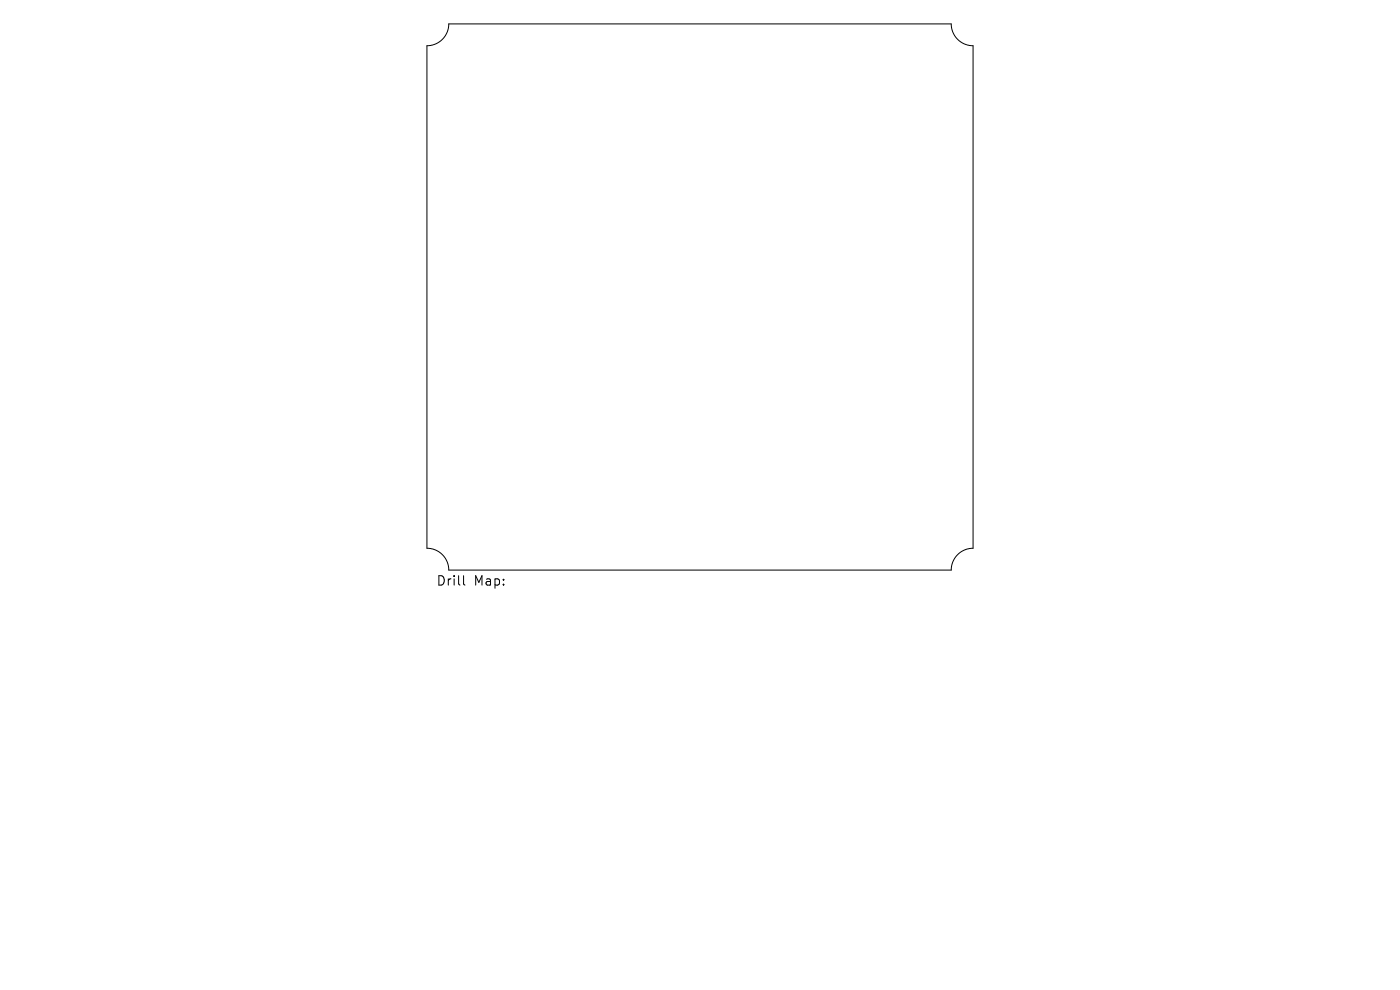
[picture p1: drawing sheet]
<svg xmlns="http://www.w3.org/2000/svg" width="297mm" height="210mm" viewBox="0 0 297 210" stroke-linecap="round" stroke-linejoin="round" font-family="sans-serif">
<defs><g id="words">
<g font-size="2.8">
<text x="92.5" y="124.5">Drill</text>
<text x="100.5" y="124.5">Map:</text>
</g>
</g></defs>
<path d="M90.6 9.7a4.6 4.6 0 0 0 4.6-4.6h106.6a4.6 4.6 0 0 0 4.6 4.6v106.6a4.6 4.6 0 0 0-4.6 4.6h-106.6a4.6 4.6 0 0 0-4.6-4.6zM98.3 122.1v1.7l.3 .3" fill="none" stroke="#000" stroke-width=".21"/>
<use href="#words"/>
</svg>
